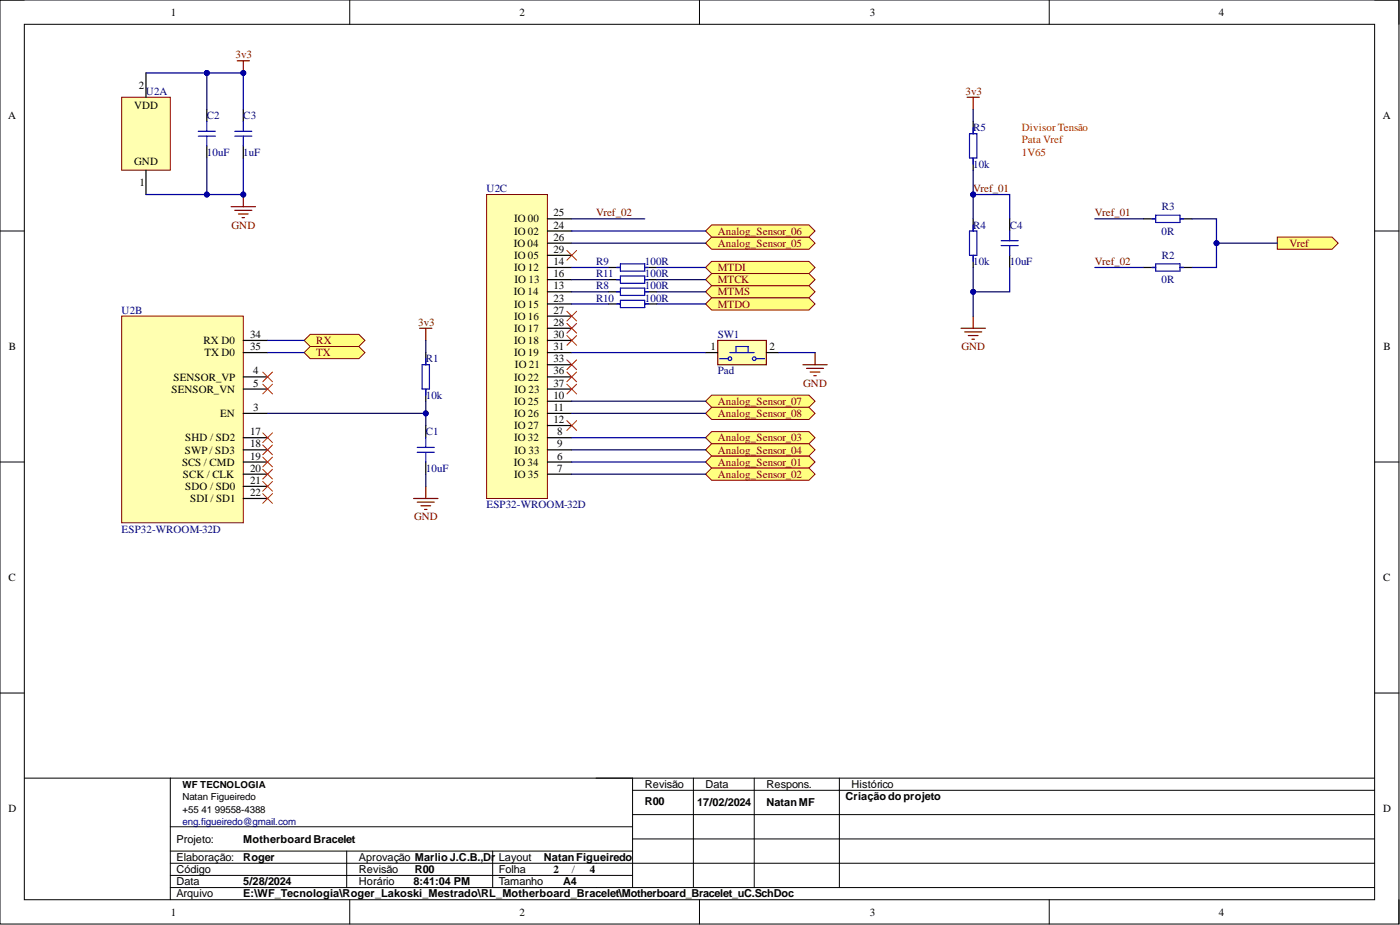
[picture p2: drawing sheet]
<svg xmlns="http://www.w3.org/2000/svg" width="292mm" height="193mm" viewBox="0 0 292 193" stroke-linecap="round" stroke-linejoin="round" font-family="sans-serif">
<defs><g id="words">
<g font-size="2.3">
<text x="35.6" y="3.3">1</text>
<text x="108.4" y="3.3">2</text>
<text x="181.5" y="3.3">3</text>
<text x="254.3" y="3.3">4</text>
<text x="28" y="22.8">VDD</text>
<text x="28.9" y="18.5">2</text>
<text x="1.7" y="24.9">A</text>
<text x="288.5" y="24.9">A</text>
<text x="28" y="34.5">GND</text>
<text x="29.1" y="38.8">1</text>
<text x="107.3" y="46.4">IO 00</text>
<text x="115.5" y="47.7">24</text>
<text x="115.5" y="45.1">25</text>
<text x="107.2" y="51.5">IO 04</text>
<text x="107.3" y="49">IO 02</text>
<text x="115.5" y="50.2">26</text>
<text x="115.5" y="52.8">29</text>
<text x="107.3" y="56.6">IO 12</text>
<text x="107.3" y="54">IO 05</text>
<text x="107.4" y="59.1">IO 13</text>
<text x="115.5" y="55.3">14</text>
<text x="115.5" y="57.8">16</text>
<text x="107.2" y="61.6">IO 14</text>
<text x="107.3" y="64.2">IO 15</text>
<text x="115.5" y="60.4">13</text>
<text x="115.5" y="62.9">23</text>
<text x="115.5" y="65.4">27</text>
<text x="42.5" y="71.8">RX D0</text>
<text x="52.2" y="70.5">34</text>
<text x="107.3" y="66.7">IO 16</text>
<text x="107.3" y="69.2">IO 17</text>
<text x="107.3" y="71.8">IO 18</text>
<text x="115.5" y="68">28</text>
<text x="115.5" y="70.5">30</text>
<text x="1.9" y="73">B</text>
<text x="42.6" y="74.3">TX D0</text>
<text x="52.2" y="73">35</text>
<text x="107.3" y="74.3">IO 19</text>
<text x="107.4" y="76.9">IO 21</text>
<text x="115.5" y="73">31</text>
<text x="115.5" y="75.6">33</text>
<text x="148.2" y="73">1</text>
<text x="160.6" y="73">2</text>
<text x="288.7" y="73">B</text>
<text x="35.8" y="81.9">SENSOR_VN</text>
<text x="36.2" y="79.4">SENSOR_VP</text>
<text x="52.8" y="78.1">4</text>
<text x="52.8" y="80.7">5</text>
<text x="107.3" y="79.4">IO 22</text>
<text x="107.4" y="81.9">IO 23</text>
<text x="115.5" y="83.2">10</text>
<text x="115.5" y="78.1">36</text>
<text x="115.5" y="80.7">37</text>
<text x="45.9" y="87">EN</text>
<text x="52.8" y="85.7">3</text>
<text x="107.3" y="84.5">IO 25</text>
<text x="107.3" y="87">IO 26</text>
<text x="107.3" y="89.5">IO 27</text>
<text x="115.5" y="85.7">11</text>
<text x="115.5" y="88.3">12</text>
<text x="38.6" y="94.6">SWP / SD3</text>
<text x="38.7" y="92.1">SHD / SD2</text>
<text x="52.2" y="90.8">17</text>
<text x="52.2" y="93.3">18</text>
<text x="52.2" y="95.9">19</text>
<text x="107.3" y="92.1">IO 32</text>
<text x="107.4" y="94.6">IO 33</text>
<text x="116.2" y="95.9">6</text>
<text x="116.2" y="90.8">8</text>
<text x="116.2" y="93.3">9</text>
<text x="38" y="97.1">SCS / CMD</text>
<text x="38.2" y="99.7">SCK / CLK</text>
<text x="52.2" y="98.4">20</text>
<text x="52.2" y="100.9">21</text>
<text x="107.2" y="97.1">IO 34</text>
<text x="107.3" y="99.7">IO 35</text>
<text x="116.2" y="98.4">7</text>
<text x="38.7" y="102.2">SDO / SD0</text>
<text x="39.7" y="104.8">SDI / SD1</text>
<text x="52.2" y="103.5">22</text>
<text x="1.8" y="121.2">C</text>
<text x="288.6" y="121.2">C</text>
<text x="134.5" y="164.4">Revisão</text>
<text x="134.5" y="167.9">R00</text>
<text x="147.2" y="164.4">Data</text>
<text x="159.9" y="164.4">Respons.</text>
<text x="176.4" y="166.9">Criaçãodoprojeto</text>
<text x="177.7" y="164.4">Histórico</text>
<text x="1.8" y="169.4">D</text>
<text x="145.4" y="168.2">17/02/2024</text>
<text x="159.9" y="168.2">NatanMF</text>
<text x="288.6" y="169.4">D</text>
<text x="36.8" y="175.8">Projeto:</text>
<text x="36.8" y="179.6">Elaboração:</text>
<text x="50.8" y="175.8">MotherboardBracelet</text>
<text x="50.8" y="179.6">Roger</text>
<text x="74.9" y="179.6">Aprovação MarlioJ.C.B.,Dr</text>
<text x="104.1" y="179.6">Layout</text>
<text x="113.5" y="179.6">NatanFigueiredo</text>
<text x="36.8" y="182.1">Código</text>
<text x="36.8" y="184.7">Data</text>
<text x="50.8" y="184.7">5/28/2024</text>
<text x="74.9" y="182.1">Revisão</text>
<text x="74.9" y="184.7">Horário</text>
<text x="86.3" y="184.7">8:41:04 PM</text>
<text x="86.5" y="182.1">R00</text>
<text x="104.1" y="184.7">Tamanho</text>
<text x="104.1" y="182.1">Folha</text>
<text x="115.5" y="182.1">2</text>
<text x="117.5" y="184.7">A4</text>
<text x="119.3" y="182.1">/</text>
<text x="123.1" y="182.1">4</text>
<text x="35.6" y="191">1</text>
<text x="36.8" y="187.2">Arquivo</text>
<text x="50.8" y="187.2">E:\WF_Tecnologia\Roger_Lakoski_Mestrado\RL_Motherboard_Bracelet\Motherboard_Bracelet_uC.SchDoc</text>
<text x="108.4" y="191">2</text>
<text x="181.5" y="191">3</text>
<text x="254.3" y="191">4</text>
</g>
<g font-size="2.3" fill="#800000">
<text x="49.2" y="12.2">3v3</text>
<text x="201.4" y="19.8">3v3</text>
<text x="203" y="40.1">Vref_01</text>
<text x="48.3" y="47.7">GND</text>
<text x="124.4" y="45.1">Vref_02</text>
<text x="228.4" y="45.1">Vref_01</text>
<text x="149.7" y="51.5">Analog_Sensor_05</text>
<text x="149.7" y="49">Analog_Sensor_06</text>
<text x="269" y="51.5">Vref</text>
<text x="149.7" y="56.6">MTDI</text>
<text x="149.7" y="59.1">MTCK</text>
<text x="228.4" y="55.3">Vref_02</text>
<text x="149.7" y="61.6">MTMS</text>
<text x="149.7" y="64.2">MTDO</text>
<text x="66" y="71.8">RX</text>
<text x="87.2" y="68">3v3</text>
<text x="66" y="74.3">TX</text>
<text x="200.6" y="73">GND</text>
<text x="167.6" y="80.7">GND</text>
<text x="149.7" y="84.5">Analog_Sensor_07</text>
<text x="149.7" y="87">Analog_Sensor_08</text>
<text x="149.7" y="92.1">Analog_Sensor_03</text>
<text x="149.7" y="94.6">Analog_Sensor_04</text>
<text x="149.7" y="97.1">Analog_Sensor_01</text>
<text x="149.7" y="99.7">Analog_Sensor_02</text>
<text x="86.4" y="108.6">GND</text>
</g>
<g font-size="2.3" fill="#000080">
<text x="30.5" y="19.8">U2A</text>
<text x="43.1" y="24.9">C2</text>
<text x="50.8" y="24.9">C3</text>
<text x="203" y="27.4">R5</text>
<text x="43.1" y="32.5">10uF</text>
<text x="50.8" y="32.5">1uF</text>
<text x="203" y="35">10k</text>
<text x="101.5" y="40.1">U2C</text>
<text x="203" y="47.7">R4</text>
<text x="210.7" y="47.7">C4</text>
<text x="242.4" y="43.9">R3</text>
<text x="242.3" y="49">0R</text>
<text x="124.4" y="55.3">R9</text>
<text x="124.4" y="57.8">R11</text>
<text x="134.5" y="55.3">100R</text>
<text x="134.5" y="57.8">100R</text>
<text x="203" y="55.3">10k</text>
<text x="210.7" y="55.3">10uF</text>
<text x="242.3" y="59.1">0R</text>
<text x="242.4" y="54">R2</text>
<text x="25.4" y="65.4">U2B</text>
<text x="124.4" y="60.4">R8</text>
<text x="124.4" y="62.9">R10</text>
<text x="134.5" y="60.4">100R</text>
<text x="134.5" y="62.9">100R</text>
<text x="149.7" y="70.5">SW1</text>
<text x="88.8" y="75.6">R1</text>
<text x="88.8" y="83.2">10k</text>
<text x="149.7" y="78.1">Pad</text>
<text x="88.8" y="90.8">C1</text>
<text x="88.8" y="98.4">10uF</text>
<text x="101.5" y="106">ESP32-WROOM-32D</text>
<text x="25.4" y="111.1">ESP32-WROOM-32D</text>
</g>
<g font-size="2.3" fill="#f00">
<text x="213.2" y="27.4">Divisor Tensão</text>
<text x="213.2" y="29.9">Pata Vref</text>
<text x="213.2" y="32.5">1V65</text>
</g>
<g font-size="2">
<text x="38.1" y="164.4">WF TECNOLOGIA</text>
<text x="38.1" y="167">Natan Figueiredo</text>
<text x="38.1" y="169.5">+55</text>
<text x="42" y="169.5">41</text>
<text x="44.8" y="169.5">99558-4388</text>
</g>
<text font-size="2" fill="#000080" x="38.1" y="172.1">eng.figueiredo@gmail.com</text>
</g></defs>
<g fill="none" stroke="#000" stroke-width=".21">
<path d="M0 0h291.9v192.8h-291.9zM0 0h5.1M73 0v5.1M145.9 0v5.1M218.9 0v5.1M286.8 0h5.1v5.1M5.1 5.1h281.7v182.6h-281.7zM0 48.2h5.1M286.8 48.2h5.1M0 96.4h5.1M286.8 96.4h5.1M0 144.6h5.1"/>
<path d="M286.8 144.6h5.1M5.1 162.3h281.7M35.5 162.3v25.4M35.5 177.6h96.5M35.5 172.5h96.5M72.3 177.6v7.6M102.8 177.6v7.6M132 175h154.8M132 169.9h154.8M132 164.9h154.8M132 162.3v22.9M144.7 162.3v22.9"/>
<path d="M157.4 162.3v22.9M175.1 162.3v22.9M35.5 180.1h251.3M35.5 182.6h96.5M35.5 185.2h251.3M73 187.7v5.1M145.9 187.7v5.1M218.9 187.7v5.1M291.9 187.7v5.1"/>
</g>
<path d="M48.2 43.1h5.1M49 43.9h3.5M49.7 44.6h2.1M50.5 45.4h.5M50.8 40.6v2.5M86.3 104h5.1M87.1 104.8h3.5M87.8 105.5h2M88.6 106.3h.5M88.8 101.5v2.5" fill="none" stroke="#800000" stroke-width=".25"/>
<circle cx="50.8" cy="40.6" r=".51" fill="#000080"/>
<circle cx="50.8" cy="40.6" r=".51" fill="none" stroke="#000080" stroke-width=".21"/>
<g fill="none" stroke="#800000" stroke-width=".25">
<path d="M49.5 12.7h2.5M50.8 12.7v2.5M201.8 20.3h2.5M203 20.3v2.5M87.6 68.5h2.5M88.8 68.5v2.5M167.5 76.1h5.1M168.3 76.9h3.5M169 77.6h2.1M169.8 78.4h.5M170.1 73.6v2.5M200.5 68.5h5.1"/>
<path d="M201.3 69.2h3.5M202 70h2.1M202.8 70.8h.5M203 65.9v2.6"/>
</g>
<circle cx="50.8" cy="15.2" r=".51" fill="#000080"/>
<circle cx="50.8" cy="15.2" r=".51" fill="none" stroke="#000080" stroke-width=".21"/>
<path d="M147.2 55.8l1.3-1.3h20.3l1.3 1.3-1.3 1.3h-20.3z" fill-rule="evenodd" fill="#ffff80"/>
<path d="M147.2 55.8l1.3-1.3h20.3l1.3 1.3-1.3 1.3h-20.3z" fill="none" stroke="#800000" stroke-width=".21"/>
<path d="M147.2 58.3l1.3-1.2h20.3l1.3 1.2-1.3 1.3h-20.3z" fill-rule="evenodd" fill="#ffff80"/>
<path d="M147.2 58.3l1.3-1.2h20.3l1.3 1.2-1.3 1.3h-20.3z" fill="none" stroke="#800000" stroke-width=".21"/>
<path d="M147.2 60.9l1.3-1.3h20.3l1.3 1.3-1.3 1.2h-20.3z" fill-rule="evenodd" fill="#ffff80"/>
<path d="M147.2 60.9l1.3-1.3h20.3l1.3 1.3-1.3 1.2h-20.3z" fill="none" stroke="#800000" stroke-width=".21"/>
<path d="M147.2 63.4l1.3-1.3h20.3l1.3 1.3-1.3 1.3h-20.3z" fill-rule="evenodd" fill="#ffff80"/>
<path d="M147.2 63.4l1.3-1.3h20.3l1.3 1.3-1.3 1.3h-20.3z" fill="none" stroke="#800000" stroke-width=".21"/>
<path d="M63.5 71l1.2-1.2h10.2l1.2 1.2-1.2 1.3h-10.2z" fill-rule="evenodd" fill="#ffff80"/>
<path d="M63.5 71l1.2-1.2h10.2l1.2 1.2-1.2 1.3h-10.2z" fill="none" stroke="#800000" stroke-width=".21"/>
<path d="M63.5 73.6l1.2-1.3h10.2l1.2 1.3-1.2 1.2h-10.2z" fill-rule="evenodd" fill="#ffff80"/>
<path d="M63.5 73.6l1.2-1.3h10.2l1.2 1.3-1.2 1.2h-10.2z" fill="none" stroke="#800000" stroke-width=".21"/>
<path d="M147.2 96.4l1.3-1.3h20.3l1.3 1.3-1.3 1.3h-20.3z" fill-rule="evenodd" fill="#ffff80"/>
<path d="M147.2 96.4l1.3-1.3h20.3l1.3 1.3-1.3 1.3h-20.3z" fill="none" stroke="#800000" stroke-width=".21"/>
<path d="M147.2 98.9l1.3-1.2h20.3l1.3 1.2-1.3 1.3h-20.3z" fill-rule="evenodd" fill="#ffff80"/>
<path d="M147.2 98.9l1.3-1.2h20.3l1.3 1.2-1.3 1.3h-20.3z" fill="none" stroke="#800000" stroke-width=".21"/>
<path d="M147.2 91.3l1.3-1.3h20.3l1.3 1.3-1.3 1.3h-20.3z" fill-rule="evenodd" fill="#ffff80"/>
<path d="M147.2 91.3l1.3-1.3h20.3l1.3 1.3-1.3 1.3h-20.3z" fill="none" stroke="#800000" stroke-width=".21"/>
<path d="M147.2 93.8l1.3-1.2h20.3l1.3 1.2-1.3 1.3h-20.3z" fill-rule="evenodd" fill="#ffff80"/>
<path d="M147.2 93.8l1.3-1.2h20.3l1.3 1.2-1.3 1.3h-20.3z" fill="none" stroke="#800000" stroke-width=".21"/>
<path d="M147.2 50.7l1.3-1.2h20.3l1.3 1.2-1.3 1.3h-20.3z" fill-rule="evenodd" fill="#ffff80"/>
<path d="M147.2 50.7l1.3-1.2h20.3l1.3 1.2-1.3 1.3h-20.3z" fill="none" stroke="#800000" stroke-width=".21"/>
<path d="M147.2 48.2l1.3-1.3h20.3l1.3 1.3-1.3 1.3h-20.3z" fill-rule="evenodd" fill="#ffff80"/>
<path d="M147.2 48.2l1.3-1.3h20.3l1.3 1.3-1.3 1.3h-20.3z" fill="none" stroke="#800000" stroke-width=".21"/>
<path d="M147.2 83.7l1.3-1.3h20.3l1.3 1.3-1.3 1.3h-20.3z" fill-rule="evenodd" fill="#ffff80"/>
<path d="M147.2 83.7l1.3-1.3h20.3l1.3 1.3-1.3 1.3h-20.3z" fill="none" stroke="#800000" stroke-width=".21"/>
<path d="M147.2 86.2l1.3-1.2h20.3l1.3 1.2-1.3 1.3h-20.3z" fill-rule="evenodd" fill="#ffff80"/>
<path d="M147.2 86.2l1.3-1.2h20.3l1.3 1.2-1.3 1.3h-20.3z" fill="none" stroke="#800000" stroke-width=".21"/>
<path d="M25.4 20.3h10.1v15.2h-10.1z" fill-rule="evenodd" fill="#ffffb0"/>
<path d="M25.4 20.3h10.1v15.2h-10.1z" fill="none" stroke="#800000" stroke-width=".21"/>
<path d="M30.5 15.2v5.1M30.5 35.5v5.1" fill="none" stroke="#000" stroke-width=".25"/>
<path d="M25.4 65.9h25.4v43.2h-25.4z" fill-rule="evenodd" fill="#ffffb0"/>
<path d="M25.4 65.9h25.4v43.2h-25.4z" fill="none" stroke="#800000" stroke-width=".21"/>
<path d="M50.8 78.6h5M50.8 71h5M50.8 73.6h5M50.8 86.2h5M50.8 81.2h5M50.8 91.3h5M50.8 93.8h5M50.8 96.4h5M50.8 98.9h5M50.8 101.5h5M50.8 104h5" fill="none" stroke="#000" stroke-width=".25"/>
<path d="M101.5 40.6h12.7v63.4h-12.7z" fill-rule="evenodd" fill="#ffffb0"/>
<path d="M101.5 40.6h12.7v63.4h-12.7z" fill="none" stroke="#800000" stroke-width=".21"/>
<g fill="none" stroke="#000" stroke-width=".25">
<path d="M114.2 55.8h5.1M114.2 58.3h5.1M114.2 48.2h5.1M114.2 45.7h5.1M114.2 50.7h5.1M114.2 53.3h5.1M114.2 60.9h5.1M114.2 63.4h5.1M114.2 65.9h5.1M114.2 68.5h5.1M114.2 71h5.1M114.2 73.6h5.1"/>
<path d="M114.2 76.1h5.1M114.2 78.6h5.1M114.2 96.4h5.1M114.2 98.9h5.1M114.2 91.3h5.1M114.2 93.8h5.1M114.2 83.7h5.1M114.2 86.2h5.1M114.2 88.8h5.1M114.2 81.2h5.1"/>
</g>
<g fill="none" stroke="#f00" stroke-width=".21">
<path d="M54.8 77.6l2.1 2M56.9 77.6l-2.1 2M54.8 80.2l2.1 2M54.8 90.3l2.1 2M54.8 92.8l2.1 2.1M54.8 95.4l2.1 2M54.8 97.9l2.1 2M56.9 80.2l-2.1 2M56.9 90.3l-2.1 2M56.9 92.8l-2.1 2.1M56.9 95.4l-2.1 2M56.9 97.9l-2.1 2"/>
<path d="M54.8 100.4l2.1 2.1M54.8 103l2.1 2M56.9 100.4l-2.1 2.1M56.9 103l-2.1 2"/>
</g>
<circle cx="203" cy="40.6" r=".51" fill="#000080"/>
<circle cx="203" cy="40.6" r=".51" fill="none" stroke="#000080" stroke-width=".21"/>
<path d="M238.6 45.7h2.5M238.6 55.8h2.5M246.2 45.7h2.5M246.2 55.8h2.5" fill="none" stroke="#000" stroke-width=".25"/>
<path d="M240.4 45.7h.7M240.4 55.8h.7M241.1 44.9h5.1v1.5h-5.1zM241.1 55h5.1v1.6h-5.1zM246.2 45.7h.8M246.2 55.8h.8" fill="none" stroke="#00f" stroke-width=".25"/>
<path d="M266.5 49.5h11.4l1.3 1.2-1.3 1.3h-11.4z" fill-rule="evenodd" fill="#ffff80"/>
<path d="M266.5 49.5h11.4l1.3 1.2-1.3 1.3h-11.4z" fill="none" stroke="#800000" stroke-width=".21"/>
<g fill="none" stroke="#00f" stroke-width=".25">
<path d="M41.4 27.4h3.5M41.4 28.4h3.5M43.1 25.4v2M43.1 28.4v2M49 27.4h3.5M49 28.4h3.5M50.8 25.4v2M50.8 28.4v2M202.3 27.9h1.5v5.1h-1.5zM203 26.6v1.3M203 33v1.2M128.7 55.8h.7"/>
<path d="M128.7 58.3h.7M129.4 55h5.1v1.6h-5.1zM129.4 57.6h5.1v1.5h-5.1zM134.5 55.8h.8M134.5 58.3h.8M202.3 48.2h1.5v5.1h-1.5zM203 46.9v1.3M203 53.3v1.2M208.9 50.2h3.5M208.9 51.2h3.5M210.7 48.2v2M210.7 51.2v2.1"/>
<path d="M88.1 76.1h1.5v5.1h-1.5zM88.8 74.8v1.3M128.7 60.9h.7M128.7 63.4h.7M129.4 60.1h5.1v1.5h-5.1zM129.4 62.6h5.1v1.6h-5.1zM134.5 60.9h.8M134.5 63.4h.8M87.1 93.3h3.5M87.1 94.4h3.5M88.8 81.2v1.2M88.8 91.3v2"/>
<path d="M88.8 94.4v2"/>
</g>
<g fill="none" stroke="#000" stroke-width=".25">
<path d="M43.1 22.8v2.6M43.1 30.4v2.6M50.8 22.8v2.6M50.8 30.4v2.6M203 25.4v2.5M203 33v2.5M126.9 55.8h2.5M126.9 58.3h2.5M134.5 55.8h2.6M134.5 58.3h2.6M203 45.7v2.5M203 53.3v2.5"/>
<path d="M210.7 45.7v2.5M210.7 53.3v2.5M88.8 73.6v2.5M126.9 60.9h2.5M126.9 63.4h2.5M134.5 60.9h2.6M134.5 63.4h2.6M88.8 81.2v2.5M88.8 88.8v2.5M88.8 96.4v2.5"/>
</g>
<path d="M149.7 71h10.2v5.1h-10.2z" fill-rule="evenodd" fill="#ffffb0"/>
<path d="M149.7 71h10.2v5.1h-10.2z" fill="none" stroke="#800000" stroke-width=".25"/>
<path d="M150.1 74.8h1.7M151.9 74.8a.38 .38 0 0 1 .5-.3 .38 .38 0 0 1 .2 .6 .38 .38 0 0 1-.6-.1l-.1-.2M152.3 73.6h5.1M153.6 73.6v-1.3h2.5v1.3M157 74.8a.38 .38 0 0 1 .5-.3 .38 .38 0 0 1 .2 .6 .38 .38 0 0 1-.7-.1v-.2M157.9 74.8h1.6" fill="none" stroke="#00f" stroke-width=".25"/>
<path d="M147.2 73.6h2.5M159.9 73.6h2.5" fill="none" stroke="#000" stroke-width=".25"/>
<path d="M203 22.8v2.6M203 40.6v5.1M88.8 71v2.6M162.4 73.6h7.7M88.8 98.9v2.6" fill="none" stroke="#000080" stroke-width=".25"/>
<circle cx="203" cy="40.6" r=".51" fill="#000080"/>
<circle cx="203" cy="40.6" r=".51" fill="none" stroke="#000080" stroke-width=".21"/>
<path d="M203 35.5v5.1h7.7v5.1" fill="none" stroke="#000080" stroke-width=".25"/>
<circle cx="203" cy="40.6" r=".51" fill="#000080"/>
<circle cx="203" cy="40.6" r=".51" fill="none" stroke="#000080" stroke-width=".21"/>
<g fill="none" stroke="#000080" stroke-width=".25">
<path d="M119.3 55.8h7.6M119.3 58.3h7.6M137.1 55.8h10.1M137.1 58.3h10.1M55.8 71h7.7M55.8 73.6h7.7M119.3 60.9h7.6M119.3 63.4h7.6M137.1 60.9h10.1M137.1 63.4h10.1M55.8 86.2h33v2.6M119.3 98.9h27.9"/>
<path d="M119.3 91.3h27.9M119.3 93.8h27.9M119.3 96.4h27.9"/>
</g>
<circle cx="88.8" cy="86.2" r=".51" fill="#000080"/>
<circle cx="88.8" cy="86.2" r=".51" fill="none" stroke="#000080" stroke-width=".21"/>
<path d="M88.8 83.7v2.5" fill="none" stroke="#000080" stroke-width=".25"/>
<circle cx="88.8" cy="86.2" r=".51" fill="#000080"/>
<circle cx="88.8" cy="86.2" r=".51" fill="none" stroke="#000080" stroke-width=".21"/>
<path d="M210.7 55.8v5.1h-7.7v5" fill="none" stroke="#000080" stroke-width=".25"/>
<circle cx="203" cy="60.9" r=".51" fill="#000080"/>
<circle cx="203" cy="60.9" r=".51" fill="none" stroke="#000080" stroke-width=".21"/>
<path d="M203 55.8v5.1" fill="none" stroke="#000080" stroke-width=".25"/>
<circle cx="203" cy="60.9" r=".51" fill="#000080"/>
<circle cx="203" cy="60.9" r=".51" fill="none" stroke="#000080" stroke-width=".21"/>
<path d="M119.3 45.7h15.2M228.4 45.7h10.2M228.4 55.8h10.2M253.8 50.7h12.7" fill="none" stroke="#000080" stroke-width=".25"/>
<circle cx="253.8" cy="50.7" r=".51" fill="#000080"/>
<circle cx="253.8" cy="50.7" r=".51" fill="none" stroke="#000080" stroke-width=".21"/>
<path d="M43.1 15.2v7.6M119.3 73.6h27.9" fill="none" stroke="#000080" stroke-width=".25"/>
<circle cx="43.1" cy="15.2" r=".51" fill="#000080"/>
<circle cx="43.1" cy="15.2" r=".51" fill="none" stroke="#000080" stroke-width=".21"/>
<path d="M43.1 33v7.6" fill="none" stroke="#000080" stroke-width=".25"/>
<circle cx="43.1" cy="40.6" r=".51" fill="#000080"/>
<circle cx="43.1" cy="40.6" r=".51" fill="none" stroke="#000080" stroke-width=".21"/>
<path d="M30.5 15.2h12.6" fill="none" stroke="#000080" stroke-width=".25"/>
<circle cx="43.1" cy="15.2" r=".51" fill="#000080"/>
<circle cx="43.1" cy="15.2" r=".51" fill="none" stroke="#000080" stroke-width=".21"/>
<path d="M43.1 15.2h7.7v7.6" fill="none" stroke="#000080" stroke-width=".25"/>
<circle cx="43.1" cy="15.2" r=".51" fill="#000080"/>
<circle cx="43.1" cy="15.2" r=".51" fill="none" stroke="#000080" stroke-width=".21"/>
<circle cx="50.8" cy="15.2" r=".51" fill="#000080"/>
<circle cx="50.8" cy="15.2" r=".51" fill="none" stroke="#000080" stroke-width=".21"/>
<path d="M50.8 33v7.6h-20.3" fill="none" stroke="#000080" stroke-width=".25"/>
<circle cx="50.8" cy="40.6" r=".51" fill="#000080"/>
<circle cx="50.8" cy="40.6" r=".51" fill="none" stroke="#000080" stroke-width=".21"/>
<circle cx="43.1" cy="40.6" r=".51" fill="#000080"/>
<circle cx="43.1" cy="40.6" r=".51" fill="none" stroke="#000080" stroke-width=".21"/>
<path d="M248.7 45.7h5.1v10.1h-5.1" fill="none" stroke="#000080" stroke-width=".25"/>
<circle cx="253.8" cy="50.7" r=".51" fill="#000080"/>
<circle cx="253.8" cy="50.7" r=".51" fill="none" stroke="#000080" stroke-width=".21"/>
<path d="M119.3 50.7h27.9M119.3 48.2h27.9M119.3 86.2h27.9M119.3 83.7h27.9" fill="none" stroke="#000080" stroke-width=".25"/>
<g fill="none" stroke="#f00" stroke-width=".21">
<path d="M118.3 52.2l2 2.1M120.3 52.2l-2 2.1M118.3 64.9l2 2.1M118.3 67.5l2 2M118.3 70l2 2M118.3 75.1l2 2M118.3 77.6l2 2M120.3 64.9l-2 2.1M120.3 67.5l-2 2M120.3 70l-2 2M120.3 75.1l-2 2M120.3 77.6l-2 2"/>
<path d="M118.3 80.2l2 2M118.3 87.8l2 2M120.3 80.2l-2 2M120.3 87.8l-2 2"/>
</g>
<use href="#words"/>
</svg>
